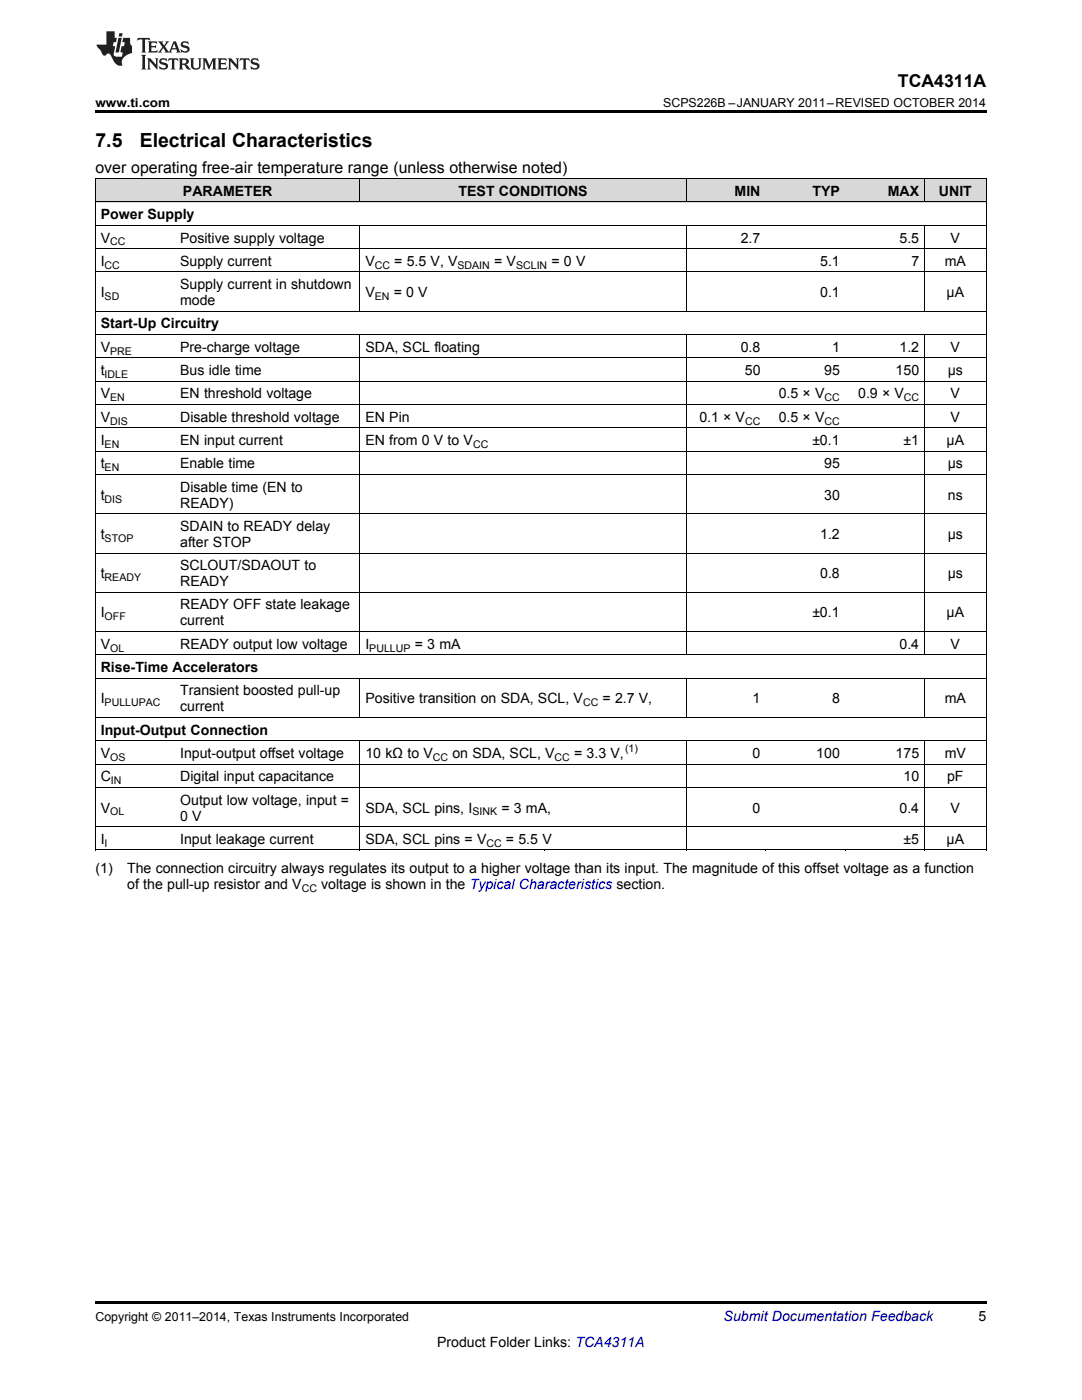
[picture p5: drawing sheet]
<svg xmlns="http://www.w3.org/2000/svg" width="216mm" height="279mm" viewBox="0 0 216 279" stroke-linecap="round" stroke-linejoin="round" font-family="sans-serif">
<defs><g id="words">
<g font-size="3.9">
<text x="19" y="29.3">7.5</text>
<text x="27.9" y="29.3">Electrical Characteristics</text>
</g>
<text font-size="3.5" x="179.2" y="17.3">TCA4311A</text>
<text font-size="3.2" x="19" y="34.4">over operating free-air temperature range (unless otherwise noted)</text>
<g font-size="2.8">
<text x="36.5" y="39.1">PARAMETER</text>
<text x="91.5" y="39.1">TEST CONDITIONS</text>
<text x="146.6" y="39.1">MIN</text>
<text x="162.1" y="39.1">TYP</text>
<text x="177.2" y="39.1">MAX</text>
<text x="187.4" y="39.1">UNIT</text>
<text x="20.1" y="43.7">Power Supply</text>
<text x="20.1" y="48.4">V</text>
<text x="20.1" y="53.1">I</text>
<text x="35.9" y="48.4">Positive supply voltage</text>
<text x="35.9" y="53.1">Supply current</text>
<text x="72.9" y="53.1">V</text>
<text x="78.7" y="53.1">= 5.5 V, V</text>
<text x="98.6" y="53.1">= V</text>
<text x="110" y="53.1">= 0 V</text>
<text x="147.8" y="48.4">2.7</text>
<text x="163.7" y="53.1">5.1</text>
<text x="179.5" y="48.4">5.5</text>
<text x="181.9" y="53.1">7</text>
<text x="188.5" y="53.1">mA</text>
<text x="189.7" y="48.4">V</text>
<text x="20.1" y="59.3">I</text>
<text x="35.9" y="57.7">Supply current in shutdown</text>
<text x="72.9" y="59.3">V</text>
<text x="78.6" y="59.3">= 0 V</text>
<text x="163.7" y="59.3">0.1</text>
<text x="188.9" y="59.3">μA</text>
<text x="20.1" y="65.5">Start-Up Circuitry</text>
<text x="35.9" y="60.9">mode</text>
<text x="20.1" y="70.2">V</text>
<text x="35.9" y="70.2">Pre-charge voltage</text>
<text x="72.9" y="70.2">SDA, SCL floating</text>
<text x="147.8" y="70.2">0.8</text>
<text x="166" y="70.2">1</text>
<text x="179.5" y="70.2">1.2</text>
<text x="189.7" y="70.2">V</text>
<text x="20.1" y="74.9">t</text>
<text x="35.9" y="74.9">Bus idle time</text>
<text x="148.6" y="74.9">50</text>
<text x="164.5" y="74.9">95</text>
<text x="178.7" y="74.9">150</text>
<text x="189.1" y="74.9">μs</text>
<text x="20.1" y="79.5">V</text>
<text x="35.9" y="79.5">EN threshold voltage</text>
<text x="155.4" y="79.5">0.5 × V</text>
<text x="171.2" y="79.5">0.9 × V</text>
<text x="189.7" y="79.5">V</text>
<text x="20.1" y="84.2">V</text>
<text x="20.1" y="88.8">I</text>
<text x="35.9" y="84.2">Disable threshold voltage</text>
<text x="35.9" y="88.8">EN input current</text>
<text x="72.9" y="84.2">EN Pin</text>
<text x="72.9" y="88.8">EN from 0 V to V</text>
<text x="139.6" y="84.2">0.1 × V</text>
<text x="155.4" y="84.2">0.5 × V</text>
<text x="162.1" y="88.8">±0.1</text>
<text x="180.3" y="88.8">±1</text>
<text x="188.9" y="88.8">μA</text>
<text x="189.7" y="84.2">V</text>
<text x="20.1" y="93.5">t</text>
<text x="35.9" y="93.5">Enable time</text>
<text x="164.5" y="93.5">95</text>
<text x="189.1" y="93.5">μs</text>
<text x="20.1" y="99.7">t</text>
<text x="35.9" y="98.1">Disable time (EN to</text>
<text x="35.9" y="101.3">READY)</text>
<text x="164.5" y="99.7">30</text>
<text x="189.2" y="99.7">ns</text>
<text x="20.1" y="107.6">t</text>
<text x="35.9" y="106">SDAIN to READY delay</text>
<text x="163.7" y="107.6">1.2</text>
<text x="189.1" y="107.6">μs</text>
<text x="35.9" y="109.1">after STOP</text>
<text x="35.9" y="113.8">SCLOUT/SDAOUT to</text>
<text x="20.1" y="115.4">t</text>
<text x="35.9" y="117">READY</text>
<text x="163.7" y="115.4">0.8</text>
<text x="189.1" y="115.4">μs</text>
<text x="20.1" y="123.2">I</text>
<text x="35.9" y="121.6">READY OFF state leakage</text>
<text x="35.9" y="124.8">current</text>
<text x="162.1" y="123.2">±0.1</text>
<text x="188.9" y="123.2">μA</text>
<text x="20.1" y="129.5">V</text>
<text x="35.9" y="129.5">READY output low voltage</text>
<text x="72.9" y="129.5">I</text>
<text x="82.8" y="129.5">= 3 mA</text>
<text x="179.5" y="129.5">0.4</text>
<text x="189.7" y="129.5">V</text>
<text x="20.1" y="134.1">Rise-Time Accelerators</text>
<text x="20.1" y="140.4">I</text>
<text x="35.9" y="138.8">Transient boosted pull-up</text>
<text x="35.9" y="142">current</text>
<text x="72.9" y="140.4">Positive transition on SDA, SCL, V</text>
<text x="120.2" y="140.4">= 2.7 V,</text>
<text x="150.2" y="140.4">1</text>
<text x="166" y="140.4">8</text>
<text x="188.5" y="140.4">mA</text>
<text x="20.1" y="146.6">Input-Output Connection</text>
<text x="20.1" y="151.3">V</text>
<text x="20.1" y="155.9">C</text>
<text x="35.9" y="151.3">Input-output offset voltage</text>
<text x="35.9" y="155.9">Digital input capacitance</text>
<text x="72.9" y="151.3">10 kΩ to V</text>
<text x="90.3" y="151.3">on SDA, SCL, V</text>
<text x="114.6" y="151.3">= 3.3 V,</text>
<text x="150.2" y="151.3">0</text>
<text x="162.9" y="151.3">100</text>
<text x="178.7" y="151.3">175</text>
<text x="180.3" y="155.9">10</text>
<text x="188.5" y="151.3">mV</text>
<text x="189" y="155.9">pF</text>
<text x="35.9" y="160.6">Output low voltage, input =</text>
<text x="20.1" y="162.2">V</text>
<text x="35.9" y="163.8">0 V</text>
<text x="72.9" y="162.2">SDA, SCL pins, I</text>
<text x="100" y="162.2">= 3 mA,</text>
<text x="150.2" y="162.2">0</text>
<text x="179.5" y="162.2">0.4</text>
<text x="189.7" y="162.2">V</text>
<text x="20.1" y="168.4">I</text>
<text x="35.9" y="168.4">Input leakage current</text>
<text x="72.9" y="168.4">SDA, SCL pins = V</text>
<text x="101" y="168.4">= 5.5 V</text>
<text x="180.3" y="168.4">±5</text>
<text x="188.9" y="168.4">μA</text>
<text x="19" y="174.3">(1)</text>
<text x="25.4" y="174.3">The connection circuitry always regulates its output to a higher voltage than its input. The magnitude of this offset voltage as a function</text>
<text x="25.4" y="177.4">of the pull-up resistor and V</text>
<text x="64.1" y="177.4">voltage is shown in the Typical Characteristics section.</text>
<text x="195.3" y="263.6">5</text>
<text x="87.2" y="268.9">Product Folder Links: TCA4311A</text>
</g>
<text font-size="2.8" fill="#0000c8" x="144.4" y="263.6">Submit Documentation Feedback</text>
<g font-size="2.5">
<text x="19" y="21.4">www.ti.com</text>
<text x="132.3" y="21.4">SCPS226B –JANUARY 2011–REVISED OCTOBER 2014</text>
<text x="19" y="263.6">Copyright © 2011–2014, Texas Instruments Incorporated</text>
</g>
<g font-size="2.1">
<text x="20.9" y="53.6">CC</text>
<text x="22" y="49">CC</text>
<text x="74.8" y="53.6">CC</text>
<text x="91.3" y="53.6">SDAIN</text>
<text x="103" y="53.6">SCLIN</text>
<text x="20.9" y="59.9">SD</text>
<text x="74.8" y="59.9">EN</text>
<text x="22" y="70.8">PRE</text>
<text x="20.9" y="75.4">IDLE</text>
<text x="22" y="80.1">EN</text>
<text x="164.5" y="80.1">CC</text>
<text x="180.3" y="80.1">CC</text>
<text x="20.9" y="89.4">EN</text>
<text x="22" y="84.7">DIS</text>
<text x="94.4" y="89.4">CC</text>
<text x="148.7" y="84.7">CC</text>
<text x="164.5" y="84.7">CC</text>
<text x="20.9" y="94.1">EN</text>
<text x="20.9" y="100.3">DIS</text>
<text x="20.9" y="108.1">STOP</text>
<text x="20.9" y="116">READY</text>
<text x="20.9" y="123.8">OFF</text>
<text x="22" y="130">OL</text>
<text x="73.7" y="130">PULLUP</text>
<text x="20.9" y="140.9">PULLUPAC</text>
<text x="116.3" y="140.9">CC</text>
<text x="22" y="151.8">OS</text>
<text x="86.4" y="151.8">CC</text>
<text x="110.7" y="151.8">CC</text>
<text x="124.7" y="150.1">(1)</text>
<text x="22.1" y="156.5">IN</text>
<text x="22" y="162.7">OL</text>
<text x="94.3" y="162.7">SINK</text>
<text x="20.9" y="169">I</text>
<text x="97.1" y="169">CC</text>
<text x="60.2" y="178">CC</text>
</g>
</g></defs>
<g fill="#d8d8d8">
<path d="M19 35.7h15.9v4.7h-15.9z"/>
<path d="M34.9 35.7h37v4.7h-37z"/>
<path d="M71.9 35.7h36.9v4.7h-36.9z"/>
<path d="M108.8 35.7h28.2v4.7h-28.2z"/>
<path d="M137 35.7h15.8v4.7h-15.8z"/>
<path d="M152.8 35.7h15.9v4.7h-15.9z"/>
<path d="M168.7 35.7h15.8v4.7h-15.8z"/>
<path d="M184.5 35.7h12.3v4.7h-12.3z"/>
</g>
<path d="M19 22h177.8v.5h-177.8zM19 169.7h.2zM71.8 169.7h.1zM108.7 169.7h.1zM136.9 169.7h.1zM152.7 169.7h.1zM168.6 169.7h.1zM184.4 169.7h.1zM196.7 169.7h.1zM19 259.7h177.8v.5h-177.8z" fill="#000"/>
<g fill="none" stroke="#000" stroke-width=".2">
<path d="M19 35.6h177.8M19.1 35.7v134M71.8 35.7v4.7M136.9 35.7v4.7M184.4 35.7v4.7M196.8 35.7v134M19 54.3h177.8M19 49.6h177.8M19 45h177.8M19 40.3h177.8M71.8 45v17.2M136.9 45v17.2"/>
<path d="M184.4 45v17.2M19 76.1h177.8M19 71.4h177.8M19 66.8h177.8M19 62.1h177.8M71.8 66.8v63.9M136.9 66.8v63.9M184.4 66.8v63.9M19 94.7h177.8M19 90h177.8M19 85.4h177.8M19 80.7h177.8"/>
<path d="M19 118.2h177.8M19 110.4h177.8M19 102.5h177.8M19 135.3h177.8M19 130.7h177.8M19 126h177.8M71.8 135.4v7.8M136.9 135.4v7.8M184.4 135.4v7.8M19 157.1h177.8M19 152.5h177.8M19 147.8h177.8"/>
<path d="M19 143.2h177.8M71.8 147.8v21.9M136.9 147.8v21.9M184.4 147.8v21.9M19 169.6h177.8M19 165h177.8"/>
</g>
<g fill="#231f20">
<path d="M27.5 7.6l-.1 .5 .4-.2h.6v.1v2.1l-.2 .4h1l-.3-.4v-2.1l.1-.1h.5l.5 .2-.2-.5zM29.5 8.3l.2 .3v1.5l-.2 .4h1.8l.2-.6a1.04 1.04 0 0 1-1.3 .2v-.7h.6l.3 .2v-.6l-.3 .2h-.6v-.6l.8-.1 .4 .3-.2-.5zM31.5 8.3l.9 1.1-.9 1.1h.8l-.2-.2 .5-.7 .4 .7-.2 .2h1.5l-.1-.2 .1-.4h.9l.1 .4-.2 .2h1l-.3-.3-.7-1.9h-.5l-.9 2-.8-1 .9-1h-.8l.1 .3-.3 .5-.4-.6 .2-.2zM34.7 8.6l.4 1h-.7zM36.3 8.4a.63 .63 0 0 0-.2 .7 .63 .63 0 0 0 .6 .4l.6 .2 .1 .2a.75 .75 0 0 1-.7 .4 .75 .75 0 0 1-.6-.5l.1 .7 .1-.1a1.11 1.11 0 0 0 1.5-.6 1.13 1.13 0 0 0-1.2-.8l-.1-.4a1.04 1.04 0 0 1 1.2 .2l-.2-.5-.1 .1-.5-.2zM28.2 10.9l.2 .4v2.2l-.2 .4h1l-.3-.4v-2.2l.3-.4zM29.3 11.6l.3 .4v1.5l-.3 .4h.8l-.2-.4v-1.3l1.5 1.7v-1.9l.2-.4h-.7l.2 .4v.9l-1.1-1.3zM32 11.8a.62 .62 0 0 0-.2 .7 .62 .62 0 0 0 .6 .4l.6 .1 .1 .3a.76 .76 0 0 1-.7 .3 .76 .76 0 0 1-.6-.4l.1 .7 .1-.1a1.11 1.11 0 0 0 1.5-.6 1.13 1.13 0 0 0-1.2-.8l-.1-.4a1.04 1.04 0 0 1 1.2 .2l-.2-.6-.1 .1-.5-.1zM33.7 11.6l-.2 .6a.61 .61 0 0 1 .8-.3v1.6l-.2 .4h.9l-.2-.4v-1.6a.63 .63 0 0 1 .8 .3l-.2-.6zM35.6 11.6l.3 .4v1.5l-.3 .4h1l-.2-.2v-.8l.5 .2a.76 .76 0 0 0 1.2 .7l-1-1a.58 .58 0 0 0 .6-.5 .58 .58 0 0 0-.5-.6zM36.4 11.9h.1a.45 .45 0 0 1 .5 .1 .45 .45 0 0 1 .1 .5l-.7 .2zM37.9 11.6l.2 .2a2.17 2.17 0 0 0 .3 1.9 .99 .99 0 0 0 1.6-.6v-1.1l.2-.4h-.7l.2 .2a1.92 1.92 0 0 1-.2 1.8 .6 .6 0 0 1-.9-.5v-1.1l.2-.4zM40.4 11.6l.2 .4v1.5l-.2 .4h.7l-.2-.4v-1.4l.8 1.8 .8-1.8v1.4l-.2 .4h.9l-.2-.4v-1.5l.2-.4h-.8l-.6 1.5-.6-1.5zM43.4 11.6l.2 .4v1.5l-.2 .4h1.8l.2-.6a1.04 1.04 0 0 1-1.3 .1v-.6h.5l.4 .2v-.6l-.4 .2h-.5v-.7h.8l.3 .3-.1-.6zM45.5 11.6l.2 .4v1.5l-.2 .4h.7l-.2-.4v-1.3l1.5 1.7v-1.9l.2-.4h-.7l.2 .4v.9l-1.1-1.3zM47.9 11.6l-.1 .6a.61 .61 0 0 1 .8-.3v1.6l-.3 .4h1l-.3-.4 .1-1.6a.63 .63 0 0 1 .7 .3l-.1-.6zM50.2 11.8a.62 .62 0 0 0-.2 .7 .62 .62 0 0 0 .6 .4l.6 .1 .2 .3a.76 .76 0 0 1-.8 .3 .76 .76 0 0 1-.6-.4l.1 .7 .2-.1a1.11 1.11 0 0 0 1.5-.6 1.13 1.13 0 0 0-1.3-.8l-.1-.4a1.04 1.04 0 0 1 1.2 .2l-.1-.6-.2 .1-.5-.1z"/>
<path d="M21.2 6.3v2.6h-1.9l.1 .4 .7 .9a.91 .91 0 0 0 1 .8 .56 .56 0 0 1 .5-.3 .56 .56 0 0 1 .5 .3l.4 .8a1.53 1.53 0 0 0 1.9 1.2 1.54 1.54 0 0 1 1-2.1l.9-.3v-1.4a1.52 1.52 0 0 1-.3-1.6h-1.4l-.2 .8h.5l-.2 .8h-.4l-.2 1v.2l.4 .1-.2 .8a1.93 1.93 0 0 1-1.6-.3l.3-1.8h-.5l.2-.8h.4l.2-.8h-.4v-1.3zM23.6 7.6l-.6 2.9h.7l.6-2.9zM23.8 6.6l-.1 .7h.6l.2-.7z"/>
</g>
<use href="#words"/>
</svg>
